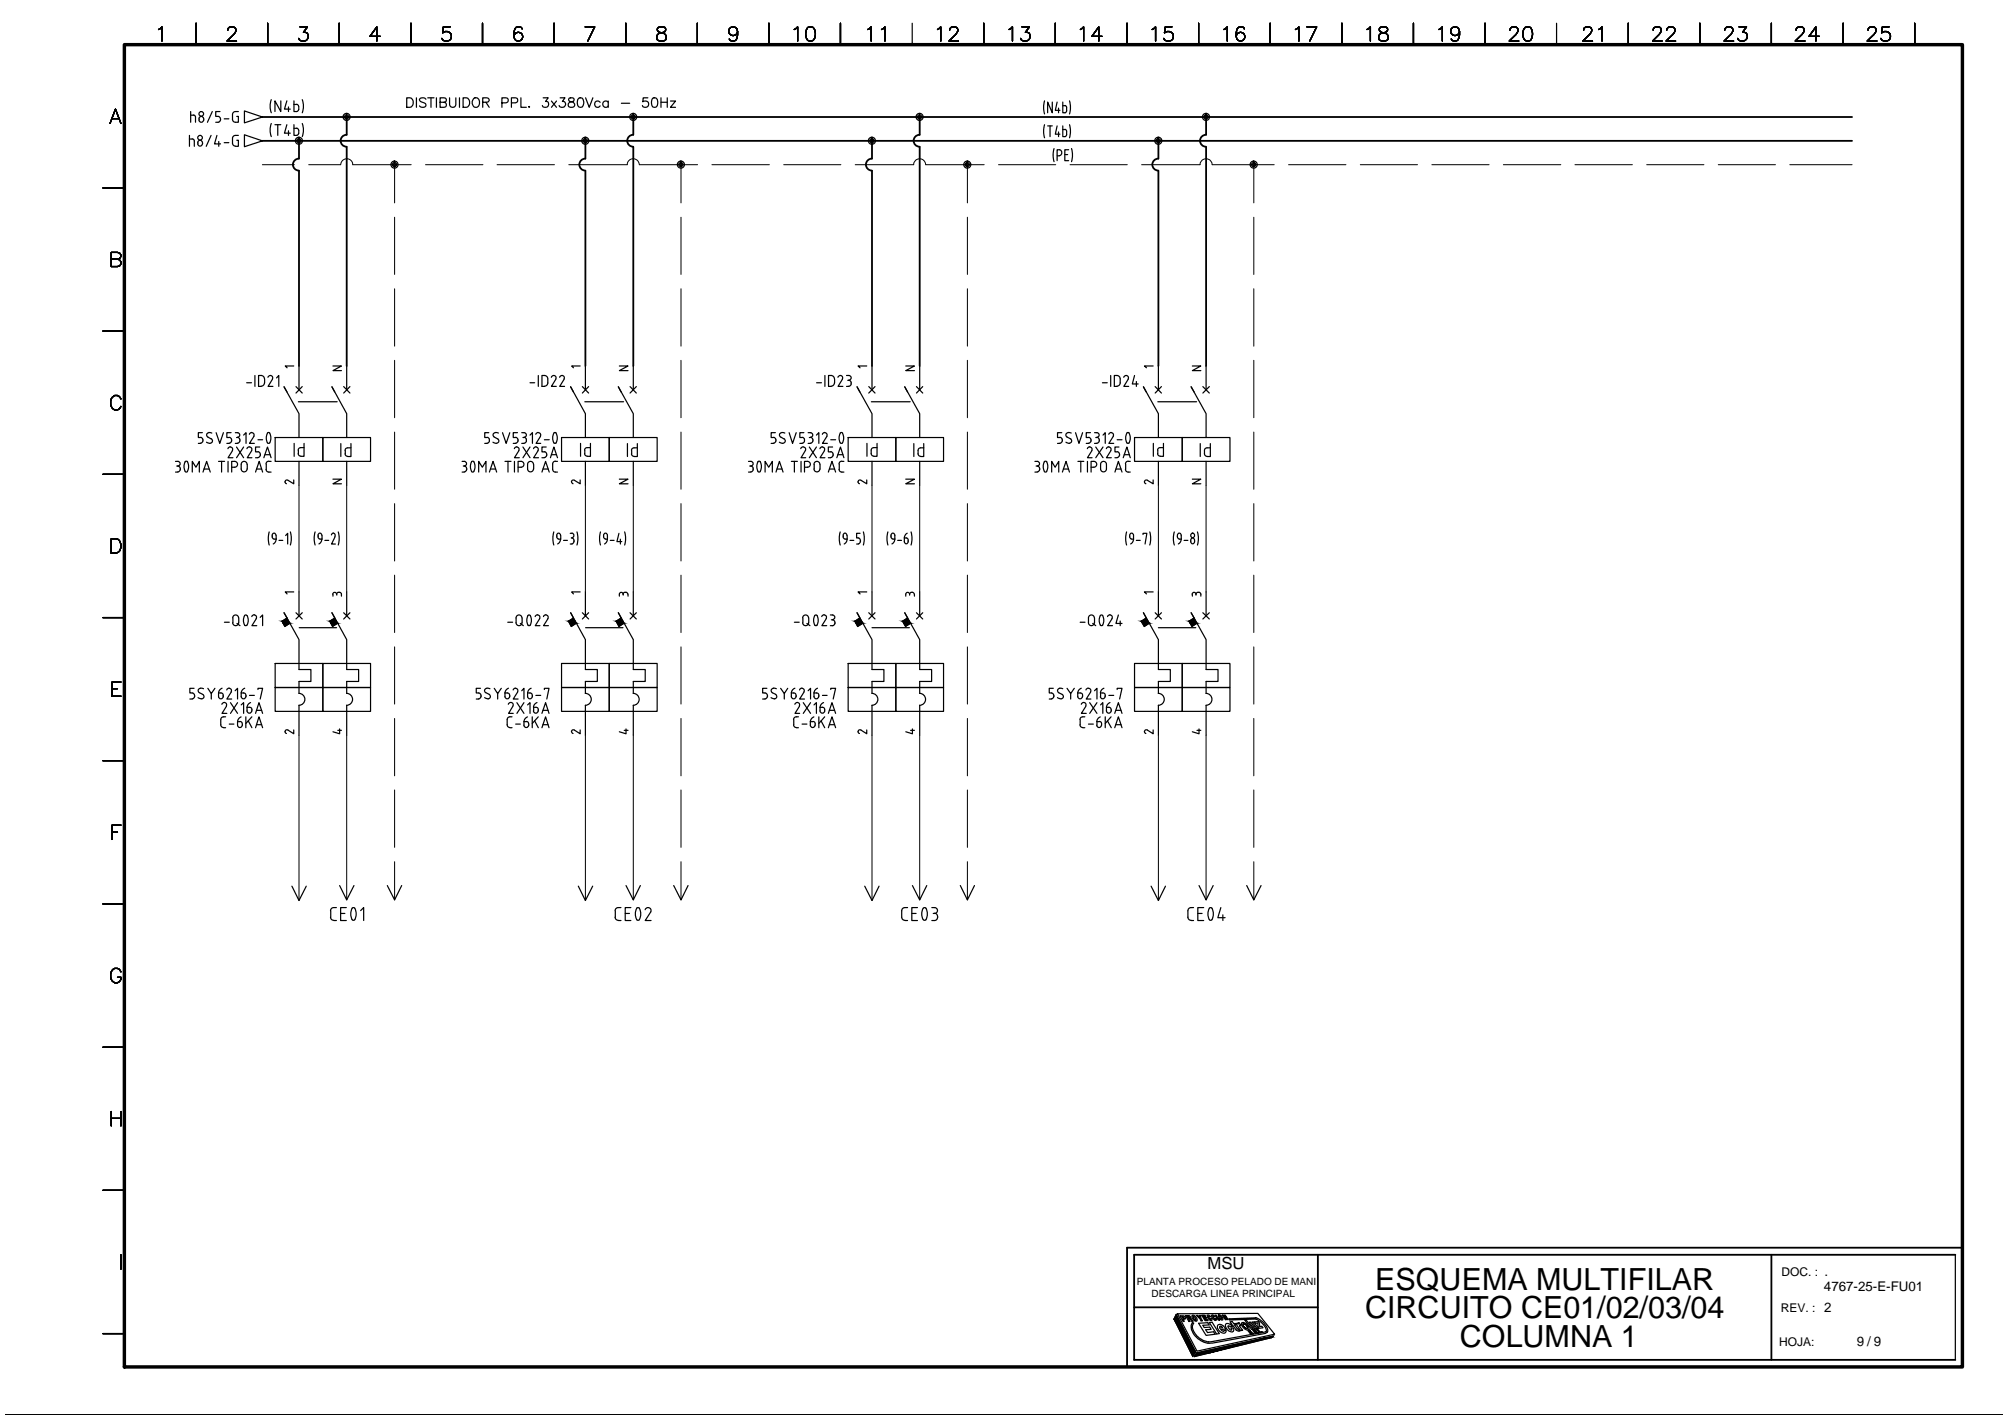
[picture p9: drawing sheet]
<svg xmlns="http://www.w3.org/2000/svg" width="420mm" height="297mm" viewBox="0 0 420 297" stroke-linecap="round" stroke-linejoin="round" font-family="sans-serif">
<defs><g id="words">
<g font-size="6.4">
<text x="288.1" y="270.2">ESQUEMA MULTIFILAR</text>
<text x="285.9" y="276.2">CIRCUITO CE01/02/03/04</text>
<text x="305.8" y="282.2">COLUMNA 1</text>
</g>
<text font-size="3.5" x="252.9" y="265.8">MSU</text>
<g font-size="2.8">
<text x="382" y="270.3">4767-25-E-FU01</text>
<text x="388.9" y="282">9 / 9</text>
</g>
<g font-size="2.5">
<text x="373.1" y="267.4">DOC. : .</text>
<text x="373" y="274.9">REV. : 2</text>
<text x="372.7" y="281.9">HOJA:</text>
</g>
<g font-size="2.1">
<text x="238.1" y="269.3">PLANTA PROCESO PELADO DE MANI</text>
<text x="241.2" y="271.8">DESCARGA LINEA PRINCIPAL</text>
</g>
</g></defs>
<g fill="none" stroke="#000" stroke-width=".21">
<path d="M55 34.5h6.7M64.7 34.5h6.6a1.27 1.27 0 0 1 1.3-1.3 1.27 1.27 0 0 1 1.3 1.3h12.2M82.6 34.5v8M89.1 34.5h12M104.1 34.5h12M119.1 34.5h12.3a1.27 1.27 0 0 1 1.2-1.3 1.27 1.27 0 0 1 1.3 1.3h12.2M142.6 34.5v8M149.1 34.5h12M164.1 34.5h12M179.1 34.5h12.3a1.27 1.27 0 0 1 1.2-1.3 1.27 1.27 0 0 1 1.3 1.3h12.2M202.6 34.5v8M209.1 34.5h12"/>
<path d="M224.1 34.5h12M239.1 34.5h12.2a1.27 1.27 0 0 1 1.3-1.3 1.27 1.27 0 0 1 1.3 1.3h13M262.6 34.5v8M269.9 34.5h12M284.9 34.5h12M299.9 34.5h12M314.9 34.5h12M329.9 34.5h12M344.9 34.5h12M359.9 34.5h12M374.9 34.5h13M82.6 45.5v12"/>
<path d="M142.6 45.5v12M202.6 45.5v12M262.6 45.5v12M82.6 60.5v12M82.6 75.5v12M142.6 60.5v12M142.6 75.5v12M202.6 60.5v12M202.6 75.5v12M262.6 60.5v12M262.6 75.5v12M82.6 90.5v12"/>
<path d="M142.6 90.5v12M202.6 90.5v12M262.6 90.5v12M62.6 101.6v22.4M72.6 101.6v22.4M82.6 105.5v12M122.6 101.6v22.4M132.6 101.6v22.4M142.6 105.5v12M182.6 101.6v22.4M192.6 101.6v22.4M202.6 105.5v12"/>
<path d="M242.6 101.6v22.4M252.6 101.6v22.4M262.6 105.5v12M82.6 120.5v12M82.6 135.5v12M142.6 120.5v12M142.6 135.5v12M202.6 120.5v12M202.6 135.5v12M262.6 120.5v12M262.6 135.5v12M62.6 154v34.6"/>
<path d="M72.6 154v34.5M82.6 150.5v12M122.6 154v34.6M132.6 154v34.5M142.6 150.5v12M182.6 154v34.6M192.6 154v34.5M202.6 150.5v12M242.6 154v34.6M252.6 154v34.5M262.6 150.5v12M82.6 165.5v12"/>
<path d="M142.6 165.5v12M202.6 165.5v12M262.6 165.5v12M82.6 180.5v8M142.6 180.5v8M202.6 180.5v8M262.6 180.5v8M1.1 296.3h418.4"/>
</g>
<g fill="none" stroke="#000" stroke-width=".38">
<path d="M55 29.5h332.9M55 24.5h332.9M62.6 29.5v3.7a1.25 1.25 0 0 0-1.2 1.3 1.25 1.25 0 0 0 1.2 1.2M62.6 35.8v40.9M72.6 28.2a1.25 1.25 0 0 0-1.3 1.3 1.25 1.25 0 0 0 1.3 1.2M72.6 24.5v3.7M72.6 30.8v45.9M122.6 33.2a1.25 1.25 0 0 0-1.3 1.3 1.25 1.25 0 0 0 1.3 1.2M122.6 29.5v3.7M122.6 35.8v40.9M132.6 24.5v3.7a1.25 1.25 0 0 0-1.2 1.3 1.25 1.25 0 0 0 1.2 1.2M132.6 30.8v45.9"/>
<path d="M182.6 29.5v3.7a1.25 1.25 0 0 0-1.2 1.3 1.25 1.25 0 0 0 1.2 1.2M182.6 35.8v40.9M192.6 28.2a1.25 1.25 0 0 0-1.2 1.3 1.25 1.25 0 0 0 1.2 1.2M192.6 24.5v3.7M192.6 30.8v45.9M242.6 33.2a1.25 1.25 0 0 0-1.2 1.3 1.25 1.25 0 0 0 1.2 1.2M242.6 29.5v3.7M242.6 35.8v40.9M252.6 24.5v3.7a1.25 1.25 0 0 0-1.3 1.3 1.25 1.25 0 0 0 1.3 1.2M252.6 30.8v45.9M237.5 273.9h38.5M276 262.8v22.1"/>
<path d="M371 262.8v22.1M409.5 262.8h-172v22.1h172M411 261.4h-174.9v24.9"/>
</g>
<g fill="none" stroke="#000" stroke-width=".25">
<path d="M33.2 6.2l.7-.6v3M41.1 4.9v4.5M47.7 6.3a.65 .65 0 0 1 .6-.7h.6a.71 .71 0 0 1 .4 1.2l-1.7 1.8h1.9M56.1 4.9v4.5M62.8 5.6h1.6l-.8 1.2a.96 .96 0 0 1 1 1.1 .96 .96 0 0 1-1.3 .7l-.5-.1-.2-.5M71 4.9v4.5M79.6 7.6h-2.1l1.4-2v3M86.1 4.9v4.5M94.3 5.6h-1.4l-.2 1.3a1.05 1.05 0 0 1 1.6 0 1.05 1.05 0 0 1-.2 1.6 1.05 1.05 0 0 1-1.5-.5M101.1 4.9v4.5M109.4 6.1a.87 .87 0 0 0-.9-.5 .87 .87 0 0 0-.7 .6 2.1 2.1 0 0 0 .2 2.3 .93 .93 0 0 0 1.4-.4 .93 .93 0 0 0-.6-1.3 .93 .93 0 0 0-1.2 .8M116 4.9v4.5"/>
<path d="M122.6 5.6h2l-1.5 3M131.1 4.9v4.5M137.9 5.8a.6 .6 0 0 0 .2 1 1.19 1.19 0 0 1 1.4 1.2l-.1 .3a1.23 1.23 0 0 1-1.8-.3 .93 .93 0 0 1 .8-1.1l.6-.1a.64 .64 0 0 0 .3-1l-.5-.2zM146.1 4.9v4.5M154.5 6.6a.93 .93 0 0 1-1.3 .8 .93 .93 0 0 1-.3-1.5 .93 .93 0 0 1 1.5 .2 2.77 2.77 0 0 1-.3 2.4 .94 .94 0 0 1-1.3-.3M161.1 4.9v4.5M166.3 6.2l.8-.6v3M169.2 5.8a1.02 1.02 0 0 1 1.4 .4 2.26 2.26 0 0 1-.3 2.3 .98 .98 0 0 1-1.4-.5 2.39 2.39 0 0 1 .3-2.2zM176 4.9v4.5M181.8 6.2l.7-.6v3M184.6 6.2l.7-.6v3M191.1 4.9v4.5"/>
<path d="M196.4 6.2l.6-.6v3M198.9 6.3l.2-.4a.95 .95 0 0 1 1.5 .3v.3l-.4 .7-1.4 1.4h2M206.1 4.9v4.5M211.3 6.2l.8-.6v3M214.1 5.6h1.5l-.8 1.2a.95 .95 0 0 1 1 1.1 .95 .95 0 0 1-1.3 .7l-.4-.1-.3-.5M221 4.9v4.5M226.3 6.2l.7-.6v3M230.8 7.6h-2.1l1.4-2v3M236.1 4.9v4.5M241.3 6.2l.7-.6v3M245.5 5.6h-1.4l-.2 1.3a1.06 1.06 0 0 1 1.6 0 1.06 1.06 0 0 1-.2 1.5 1.06 1.06 0 0 1-1.5-.4M251.1 4.9v4.5"/>
<path d="M256.3 6.2l.8-.6v3M260.6 6.1a.88 .88 0 0 0-1.3-.3 2.77 2.77 0 0 0-.2 2.4 .91 .91 0 0 0 1.4 .1 .91 .91 0 0 0-.3-1.4 .91 .91 0 0 0-1.3 .7M266 4.9v4.5M271.3 6.2l.7-.6v3M273.7 5.6h2.1l-1.5 3M281.1 4.9v4.5M286.3 6.2l.7-.6v3M289.1 5.8a.61 .61 0 0 0 .2 1 1.2 1.2 0 0 1 1.5 1.2l-.2 .3a1.23 1.23 0 0 1-1.8-.3 .93 .93 0 0 1 .8-1.1l.6-.1a.61 .61 0 0 0 .3-1l-.5-.2zM296.1 4.9v4.5M301.4 6.2l.7-.6v3M305.7 6.6a.93 .93 0 0 1-1.2 .9 .93 .93 0 0 1-.5-1.5 .93 .93 0 0 1 1.5 .1 2.59 2.59 0 0 1-.2 2.4 .94 .94 0 0 1-1.3-.3M311 4.9v4.5"/>
<path d="M316.2 6.3l.2-.4a.95 .95 0 0 1 1.6 .3v.3l-.4 .7-1.5 1.4h2M319.4 5.8a.98 .98 0 0 1 1.4 .4 2.39 2.39 0 0 1-.2 2.3 1.02 1.02 0 0 1-1.5-.5 2.26 2.26 0 0 1 .3-2.2zM326 4.9v4.5M331.7 6.3a.65 .65 0 0 1 .5-.7h.6a.71 .71 0 0 1 .5 1.2l-1.8 1.8h2.1M334.8 6.2l.7-.6v3M341.1 4.9v4.5M346.3 6.3a.65 .65 0 0 1 .5-.7h.6a.71 .71 0 0 1 .4 1.2l-1.7 1.8h2M349.1 6.3l.2-.4a.95 .95 0 0 1 1.5 .3v.3l-.4 .7-1.4 1.4h2M356 4.9v4.5M361.2 6.3l.2-.4a.95 .95 0 0 1 1.6 .3v.3l-.4 .7-1.5 1.4h2M364.3 5.6h1.5l-.8 1.2a.96 .96 0 0 1 1 1.1 .96 .96 0 0 1-1.3 .7l-.4-.1-.3-.5M371 4.9v4.5"/>
<path d="M376.2 6.3a.65 .65 0 0 1 .5-.7h.6a.71 .71 0 0 1 .5 1.2l-1.8 1.8h2.1M381.1 7.6h-2.2l1.4-2v3M386.1 4.9v4.5M391.3 6.3a.65 .65 0 0 1 .5-.7h.6a.71 .71 0 0 1 .4 1.2l-1.7 1.8h2M395.7 5.6h-1.4l-.2 1.3a1.06 1.06 0 0 1 1.6 0 1.06 1.06 0 0 1-.2 1.5 1.06 1.06 0 0 1-1.5-.4M401 4.9v4.5M21.6 39.4h4.4M23 25.9l1.2-3 1.1 3M23.5 24.8h1.4M39.7 28.4v2.2M39.7 29.1h.6M39.9 23.4v2.2"/>
<path d="M39.9 24.1h.6M40.3 29.1l.3 .2 .1 1.3M40.5 24.1l.4 .2 .1 1.3M41.4 30.1a.49 .49 0 0 0 .5 .5 .49 .49 0 0 0 .5-.5M41.5 29.9v.2M41.7 25.1a.49 .49 0 0 0 .5 .5 .49 .49 0 0 0 .4-.5M41.7 24.9v.2M42.4 29.9a.49 .49 0 0 0-.5-.5 .49 .49 0 0 0-.5 .5M42.4 29.9v.2M42.6 24.9a.49 .49 0 0 0-.4-.5 .49 .49 0 0 0-.5 .5M42.7 24.9v.2M44.2 28.4l-1 2.2"/>
<path d="M44.5 23.4l-1.1 2.2M45.2 25.6h.5M45.4 28.4l-.5 1.7h1.3M45.7 24.4l.4 .2 .1 .3M45.8 29.6v1M46.1 23.4h-.9v1h.5M46.2 25.1l-.3 .4-.2 .1M46.2 24.9v.2M47 24.9h.9M47 29.9h.9M48.7 29v1a.69 .69 0 0 0 .6 .6h.6v-1.2h-.3M49.6 24.4h.3v1.2h-.6a.61 .61 0 0 1-.6-.6"/>
<path d="M49.9 23.4h-.6a.61 .61 0 0 0-.6 .6v1M49.9 28.4h-.6a.61 .61 0 0 0-.6 .6M51.2 23.2l3.8 1.3-3.8 1.2zM51.2 28.2l3.8 1.3-3.8 1.2zM56.8 20.9l-.2 1.3 .2 1.4M56.8 25.9l-.2 1.3 .2 1.4M57.6 26.1h1.2M58.2 26.1v2.3M58.8 21.1v2.3l-1.2-2.3v2.3M60.1 21.1l-.5 1.8h1.2M60.1 26.1l-.5 1.8h1.2M60.4 22.4v1"/>
<path d="M60.4 27.4v1M61.6 21.1v2.3l.7-.1 .2-.4M61.6 26.1v2.3l.7-.1 .2-.4M61.6 26.9h.7l.2 .4M61.6 21.9h.5M62.1 21.8l.2 .1 .2 .4M62.6 22.3v.6M62.6 27.3v.6M63.3 20.9l.3 1.3-.3 1.4M63.3 25.9l.3 1.3-.3 1.4M85.2 20.5h.7a1.06 1.06 0 0 1 .7 1 1.06 1.06 0 0 1-.7 1h-.7zM87.2 20.5v2"/>
<path d="M89.2 20.8a.77 .77 0 0 0-1.3 .2l.2 .3 .7 .2a.48 .48 0 0 1 .4 .7 .87 .87 0 0 1-1.3 0M89.6 20.5h1.3M90.3 20.5v2M91.4 20.5v2M92.2 21.4l1.1-.1 .2-.3-.1-.3-.4-.2h-.8v2h.8l.4-.2 .1-.5-.5-.4M94.2 20.5v1.4a.66 .66 0 0 0 .6 .6 .66 .66 0 0 0 .7-.6v-1.4M96.2 20.5v2M97 20.5h.7a1.06 1.06 0 0 1 .7 1 1.06 1.06 0 0 1-.7 1h-.7zM99.3 20.6a.96 .96 0 0 1 1.1 .4 .96 .96 0 0 1-.1 1.2 .75 .75 0 0 1-.9 .3 .75 .75 0 0 1-.5-.8v-.4zM101.1 21.4l1.1-.1 .3-.4-.3-.3-.2-.1h-.9v2M101.8 21.4l.7 1.1M105.1 21.5l1.2-.1 .1-.2v-.5l-.4-.2h-.9v2"/>
<path d="M107.1 21.5l1.2-.1 .1-.2-.1-.5-.3-.2h-.9v2M109.1 20.5v2h1.2M110.7 22.4h.2zM113.8 20.5h1l-.5 .8a.67 .67 0 0 1 .5 .9 .67 .67 0 0 1-1 .2l-.2-.3M115.5 21.2l1.1 1.3M116.6 21.2l-1.1 1.3M117.3 20.5h1l-.5 .8a.64 .64 0 0 1 .7 .7 .64 .64 0 0 1-.9 .5l-.4-.2-.1-.2M119.2 20.6l-.1 .4 .3 .3a.72 .72 0 0 1 .8 .2 .72 .72 0 0 1 0 .9h-1a.59 .59 0 0 1-.2-.7 .59 .59 0 0 1 .6-.4h.4a.44 .44 0 0 0 .2-.7zM121.2 20.6a.64 .64 0 0 1 .9 .3 1.01 1.01 0 0 1-.6 1.6 1.05 1.05 0 0 1-.5-1.6zM122.7 20.5l.7 2 .8-2M125.7 21.4a.64 .64 0 0 0-.9-.1 .64 .64 0 0 0 0 1 .64 .64 0 0 0 .9-.1M127.4 21.4a.64 .64 0 0 0-.9-.1 .64 .64 0 0 0 0 1 .64 .64 0 0 0 .9-.1"/>
<path d="M127.4 21.2v1.3M130.1 21.6h1.8M135.7 20.5h-1l-.1 .8a.7 .7 0 0 1 1.1 0 .7 .7 0 0 1-.1 1.1 .7 .7 0 0 1-1.1-.3M136.7 20.6a.68 .68 0 0 1 1 .3 1.32 1.32 0 0 1-.5 1.6h-.2a1.08 1.08 0 0 1-.5-1.6zM138.4 20.5v2M138.4 21.4h1.4M139.8 20.5v2M140.4 21.2h1.1l-1.1 1.3h1.1M218.8 21.1l-.2 1.4 .2 1.4M218.8 26.1l-.2 1.4 .2 1.4M219.4 26.4h1M219.9 26.4v2.2"/>
<path d="M220.4 21.4v2.2l-1-2.2v2.2M220.8 31.1l-.2 1.4 .2 1.4M221.4 21.4l-.4 1.7h1M221.4 26.4l-.4 1.7h1M221.4 32.6h.5a.63 .63 0 0 0 .5-.6 .63 .63 0 0 0-.5-.6h-.5v2.3M221.7 22.6v1M221.7 27.6v1M222.6 21.4v2.2h.5l.3-.2v-1.1l-.4-.2M222.6 26.4v2.2h.5l.3-.2v-1.1l-.4-.2M222.6 22.1h.5M222.6 27.1h.5M223 32.4h.6"/>
<path d="M223.8 31.4h-.8v2.3h.8M224 21.1l.2 1.4-.2 1.4M224 26.1l.2 1.4-.2 1.4M224.4 31.1l.2 1.4-.2 1.4M23.3 54.3l1.7-.2a.68 .68 0 0 0 0-1.1l-1.7-.1v2.9h1.3a.78 .78 0 0 0 .8-.7 .78 .78 0 0 0-.8-.8M21.6 69.3h4.4M53.4 78.7v2.2M54.7 78.7a.7 .7 0 0 1 .7 .7M54.7 78.7h-.5v2.2h.5M55.4 79.4v.8M56.1 79a.5 .5 0 0 1 .7-.3 .5 .5 0 0 1 .2 .7M57.1 79.4l-1 1.5h1.1"/>
<path d="M57.9 79.2l.5-.5v2.2M61.5 76.7h-1.8l.4 .3M62.6 76.7v5M69.7 76.7h1.8l-1.8 .9h1.8M72.6 76.7v5M112.7 78.7v2.2M114.7 79.4v.8a.7 .7 0 0 1-.7 .7M114.7 79.4a.7 .7 0 0 0-.7-.7h-.5v2.2h.6M115.5 79a.5 .5 0 0 1 .6-.3 .5 .5 0 0 1 .3 .7M116.4 79.4l-.9 1.5h1M117.2 79a.5 .5 0 0 1 .7-.3 .5 .5 0 0 1 .2 .7M118.2 79.4l-1 1.5h1.1"/>
<path d="M121.5 76.7h-1.8l.4 .3M122.6 76.7v5M129.7 76.7h1.8l-1.8 .9h1.8M132.6 76.7v5M172.8 78.7v2.2M174.1 78.7a.7 .7 0 0 1 .7 .7M174.1 78.7h-.6v2.2h.6M174.8 79.4v.8a.7 .7 0 0 1-.7 .7M176 78.7l.4 .2v.5M176 78.7l-.5 .3M176.5 79.4l-1 1.5h1M177.3 78.7h.5"/>
<path d="M177.6 79.7h.2M177.8 78.7a.49 .49 0 0 1 .5 .4 .49 .49 0 0 1-.5 .5M177.8 79.7a.63 .63 0 0 1 .5 .6 .63 .63 0 0 1-.5 .6M181.5 76.7h-1.8l.4 .3M182.6 76.7v5M189.7 76.7h1.8l-1.8 .9h1.8M192.6 76.7v5M232.6 78.7v2.2M233.9 78.7a.7 .7 0 0 1 .7 .7M233.9 78.7h-.5v2.2h.5M234.6 79.4v.8a.7 .7 0 0 1-.7 .7M235.4 79a.5 .5 0 0 1 .6-.3 .5 .5 0 0 1 .3 .7"/>
<path d="M236.3 79.4l-.9 1.5h1M237.6 78.7l-.4 1.7h1.2M238 79.9v1M241.5 76.7h-1.8l.4 .3M242.6 76.7v5M249.7 76.7h1.8l-1.8 .9h1.8M252.6 76.7v5M21.6 99.4h4.4M25.3 83.6a1.11 1.11 0 0 0-1.2-.8 1.11 1.11 0 0 0-.9 1.2 1.34 1.34 0 0 0 .3 1.4 1.34 1.34 0 0 0 1.4 .3l.4-.6M36.8 96.6h.5M36.8 98.9h.5M37 97.6h.3"/>
<path d="M37.2 96.6a.49 .49 0 0 1 .5 .5 .49 .49 0 0 1-.5 .5 .62 .62 0 0 1 .6 .8M37.7 98.4l-.2 .4h-.3M38.8 96.7l.4-.1 .2 .5a2.1 2.1 0 0 1-.1 1.6M38.8 98.8l.2 .1 .3-.1M38.8 96.7a2.1 2.1 0 0 0 0 2M40.3 98.9v-2.3l.7 1.3 .8-1.3v2.3M41.5 92.9h.5M42.4 90.6h-.9v1.1h.7l.3 .4M42.5 92.4l-.3 .4h-.2M42.5 98.9l.8-2.3 .7 2.3M42.5 92.1v.3M42.7 98.3h1.1"/>
<path d="M43.3 92.6l.7 .3M43.5 91.6l.8 .3M43.7 90.6l.7 .1M43.8 90.6a.49 .49 0 0 0-.5 .4 .49 .49 0 0 0 .2 .6M44.2 91.9a.49 .49 0 0 1 .3 .6 .49 .49 0 0 1-.5 .3M45.3 90.6l.7 2.3 .8-2.3M45.8 96.6h1.2M46.4 96.6v2.3M47.5 92.9h.5M47.8 96.6v2.3M48.3 93.6l.4 .3v.5M48.3 93.6l-.6 .4"/>
<path d="M48.4 90.6h-.9v1.1h.7l.3 .4M48.5 92.4l-.3 .4h-.2M48.5 92.1v.3M48.5 97.9h.7M48.7 94.4l-.9 1.5h1M49.1 96.6a.61 .61 0 0 1 .7 .7 .61 .61 0 0 1-.7 .6M49.2 96.6h-.7v2.3M49.3 90.6h.4a.49 .49 0 0 1 .5 .5 .49 .49 0 0 1-.5 .5M49.3 92.9h.5M49.5 91.7h.3M49.5 93.6l1.5 2.3M49.7 91.6l.5 .3v.2"/>
<path d="M50.2 92.4l-.2 .4h-.3M50.3 92.1v.3M50.5 97.3v.9a.61 .61 0 0 0 .6 .6 .61 .61 0 0 0 .6-.6M51 91.1l.5-.5v2.3M51 93.6l-1.5 2.3M51.7 80.2h1M51.7 94a.52 .52 0 0 1 .7-.3 .52 .52 0 0 1 .3 .7M51.7 97.3a.61 .61 0 0 0-.6-.7 .61 .61 0 0 0-.6 .7M51.8 97.3v1M52.7 94.4l-.9 1.5h1M52.7 90.6l.5 .3v.5M52.7 90.6l-.5 .4"/>
<path d="M53.2 91.4l-.9 1.5h1M53.5 98.9l.8-2.3 .7 2.3M53.5 95.9h.5M53.7 98.3h1.1M54 94.6l.4 .3 .1 .2M54 92.1h1M54.4 93.6h-.9v1.1h.5M54.5 95.4l-.2 .4h-.3M54.5 95.1v.3M55.3 95.9l.7-2.3 .8 2.3M55.4 80.2a.7 .7 0 0 1-.7 .7M55.5 95.3h1.1"/>
<path d="M55.7 98.3l.3 .5 .3 .1M55.8 97.2v1.1M56 90.7l.4-.1a1.7 1.7 0 0 1-.1 2.3l-.3-.1M56 90.8a2.1 2.1 0 0 0 0 2M56.3 96.6l-.5 .3-.1 .3M56.3 96.6h.5M56.3 98.9h.5M57.6 91.7h10v4.9h-10zM60.1 82.1l-.6-1.1 3.1 5.7v5M61.6 92.9v2.7M62 81l1.3 1.3M62.5 95l.2 .5h.3"/>
<path d="M62.5 94.3v.7M62.5 84.2h8.1M62.6 96.6v5M63.3 81l-1.3 1.3M63.7 92.9v2.7h-.7M63.7 93.8h-1l-.2 .5M67.6 91.7h10v4.9h-10zM70.1 82.1l-.6-1.1 3.1 5.7v5M71.4 92.9v2.7M72 81l1.3 1.3M72.3 95.1v.2l.5 .3M72.3 94.4v.7"/>
<path d="M72.6 96.6v5M72.8 93.8l-.5 .3v.2M72.8 93.8h.7M73.3 81l-1.3 1.3M73.5 92.9v2.7h-.7M96.8 96.6h.4a.49 .49 0 0 1 .5 .5 .49 .49 0 0 1-.5 .5M96.8 98.9h.5M97 97.6h.3M97.2 97.6l.5 .3v.2M97.7 98.4l-.2 .4h-.3M97.8 98.1v.3M98.8 98.8l.2 .1 .3-.1"/>
<path d="M99.2 96.7a2.1 2.1 0 0 1 0 2M99.3 96.7l-.3-.1a1.55 1.55 0 0 0-.2 2.1M100.3 98.9v-2.3l.7 1.3 .8-1.3v2.3M101.5 92.9h.5M102 91.6a.63 .63 0 0 1 .5 .6 .63 .63 0 0 1-.5 .6M102.4 90.6h-.9v1.1h.5M102.5 98.9l.8-2.3 .7 2.3M102.8 98.3h1M103.2 92.6l.8 .3M103.6 91.6l.6 .3M103.7 90.6a.49 .49 0 0 0-.4 .4 .49 .49 0 0 0 .2 .6M103.8 90.6l.6 .1"/>
<path d="M104.2 91.9a.49 .49 0 0 1 .3 .6 .49 .49 0 0 1-.5 .3M105.3 90.6l.7 2.3 .8-2.3M105.8 96.6h1.2M106.4 96.6v2.3M107.5 92.9h.5M107.7 94a.51 .51 0 0 1 .7-.3 .51 .51 0 0 1 .3 .7M107.8 96.6v2.3M108 91.6a.62 .62 0 0 1 .5 .6 .62 .62 0 0 1-.5 .6M108.4 90.6h-.9v1.1h.5M108.5 97.9h.6a.61 .61 0 0 0 .6-.6 .61 .61 0 0 0-.6-.7h-.6v2.3M108.7 94.4l-.9 1.5h1M109.3 92.9h.5"/>
<path d="M109.3 90.6h.5M109.5 91.7h.3M109.5 93.6l1.5 2.3M109.8 90.6a.49 .49 0 0 1 .5 .5 .49 .49 0 0 1-.5 .5 .63 .63 0 0 1 .5 .6 .63 .63 0 0 1-.5 .6M110.5 97.3v.9a.61 .61 0 0 0 .6 .6 .61 .61 0 0 0 .6-.6M111 91.1l.5-.5v2.3M111 80.2h1M111 93.6l-1.5 2.3M111.7 97.3a.61 .61 0 0 0-.6-.7 .61 .61 0 0 0-.6 .7M111.8 94a.51 .51 0 0 1 .6-.3 .51 .51 0 0 1 .3 .7l-.9 1.5h1M111.8 97.3v1M112.7 90.6l-.5 .4"/>
<path d="M112.8 90.6l.4 .3v.5M113.2 91.4l-.9 1.5h1M113.5 98.9l.8-2.3 .7 2.3M113.5 95.9h.5M113.7 98.3h1.1M114 94.6l.4 .3 .1 .2M114 92.1h1M114.4 93.6h-.9v1.1h.5M114.5 95.4l-.3 .4h-.2M114.5 95.1v.3M115.3 95.9l.7-2.3 .8 2.3M115.5 95.3h1.1"/>
<path d="M116.3 96.6l-.5 .3v1.4l.2 .5 .8 .1M116.3 96.6h.5M116.5 90.8a2.1 2.1 0 0 1 0 2M116.5 90.7l-.3-.1a1.58 1.58 0 0 0 0 2.3l.3-.1M117.6 91.7h10v4.9h-10zM120.1 82.1l-.6-1.1 3.1 5.7v5M121.6 92.9v2.7M122 81l1.3 1.3M122.4 95l.3 .5h.3M122.5 84.2h8.1M122.5 94.3v.7M122.6 96.6v5"/>
<path d="M123 93.8l-.5 .2-.1 .3M123 93.8h.7M123.3 81l-1.3 1.3M123.7 92.9v2.7h-.7M127.6 91.7h10v4.9h-10zM130.1 82.1l-.6-1.1 3.1 5.7v5M131.4 92.9v2.7M132 81l1.3 1.3M132.3 94.4v.7M132.6 96.6v5M133.3 81l-1.3 1.3M133.5 92.9v2.7l-1-.1-.2-.4"/>
<path d="M133.5 93.8l-1 .1-.2 .4M156.8 96.6h.5M156.8 98.9h.5M157 97.6h.3M157.3 96.6a.49 .49 0 0 1 .4 .5 .49 .49 0 0 1-.4 .5 .57 .57 0 0 1 .4 .8M157.7 98.4l-.2 .4h-.2M158.7 98.8l.3 .1 .3-.1M158.8 98.7a1.7 1.7 0 0 1 .2-2.1l.3 .1 .1 .4a2.1 2.1 0 0 1-.2 1.6M160.2 98.9v-2.3l.8 1.3 .8-1.3v2.3M161.5 92.9h.5M162.4 90.6h-.9v1.1h.7l.3 .4M162.5 92.4l-.3 .4h-.2"/>
<path d="M162.5 98.9l.8-2.3 .7 2.3M162.5 92.1v.3M162.7 98.3h1.1M163.2 92.6l.8 .3M163.7 90.6a.49 .49 0 0 0-.4 .4 .49 .49 0 0 0 .2 .6l.7 .3M163.8 90.6l.6 .1M164.2 91.9a.49 .49 0 0 1 .3 .6 .49 .49 0 0 1-.5 .3M165.3 90.6l.7 2.3 .8-2.3M165.7 96.6h1.3M166.4 96.6v2.3M167.5 92.9h.5M167.7 94a.52 .52 0 0 1 .7-.3 .52 .52 0 0 1 .3 .7l-.9 1.5h1"/>
<path d="M167.8 96.6v2.3M168.4 90.6h-.9v1.1l.5-.1a.63 .63 0 0 1 .5 .6 .63 .63 0 0 1-.5 .6M168.5 97.9h.6a.61 .61 0 0 0 .6-.6 .61 .61 0 0 0-.6-.7h-.6v2.3M169.3 90.6h.4a.49 .49 0 0 1 .5 .5 .49 .49 0 0 1-.5 .5M169.3 92.9h.5M169.5 91.7h.3M169.5 93.6l1.5 2.3M169.7 91.6l.5 .3v.2M170.2 92.4l-.2 .4h-.3M170.3 92.1v.3M170.5 98.2a.61 .61 0 0 0 .6 .6 .61 .61 0 0 0 .6-.6M170.5 97.3v1"/>
<path d="M171 91.1l.5-.5v2.3M171 93.6l-1.5 2.3M171 80.2h1.1M171.7 97.3a.61 .61 0 0 0-.6-.7 .61 .61 0 0 0-.6 .7M171.8 97.3v1M172.2 93.6l.5 .3v.5M172.3 93.6l-.6 .4M172.7 94.4l-.9 1.5h1M172.8 90.6l.4 .3v.5M172.8 90.6l-.6 .4M173.2 91.4l-.9 1.5h1M173.5 98.9l.8-2.3 .7 2.3"/>
<path d="M173.5 95.9h.5M173.8 98.3h1M174 94.6l.4 .3 .1 .2M174 92.1h1M174.4 93.6h-.9v1.1h.5M174.5 95.4l-.3 .4h-.2M174.5 95.1v.3M175.3 95.9l.7-2.3 .8 2.3M175.5 95.3h1M175.7 98.3l.3 .5 .3 .1M175.8 97.2v1.1M176.1 90.6h.1a1.72 1.72 0 0 1 .2 2.2l-.2 .1a1.7 1.7 0 0 1-.1-2.3z"/>
<path d="M176.3 96.6l-.5 .3-.1 .3M176.3 96.6h.5M176.3 98.9h.5M177.3 80.9h.5M177.6 91.7h10v4.9h-10zM180.1 82.1l-.6-1.1 3.1 5.7v5M181.6 92.9v2.7M182 81l1.3 1.3M182.5 84.2h8.1M182.6 96.6v5M183.3 81l-1.3 1.3M183.7 92.9v2.7h-.7"/>
<path d="M183.7 93.8h-1a1.23 1.23 0 0 0 0 1.7h.3M187.6 91.7h10v4.9h-10zM190.1 82.1l-.6-1.1 3.1 5.7v5M191.4 92.9v2.7M192 81l1.3 1.3M192.3 95.1l.1 .2 .4 .3M192.6 96.6v5M192.8 93.8l-.4 .3-.1 1M192.8 93.8h.7M193.3 81l-1.3 1.3M193.5 92.9v2.7h-.7M216.8 96.6h.4a.49 .49 0 0 1 .5 .5 .49 .49 0 0 1-.5 .5"/>
<path d="M216.8 98.9h.5M217 97.6h.3M217.2 97.6l.5 .3v.2M217.7 98.4l-.2 .4h-.3M217.8 98.1v.3M218.7 96.7l.4-.1 .3 .5a2.1 2.1 0 0 1-.2 1.6M218.7 98.8l.3 .1 .2-.1M218.7 96.7a2.1 2.1 0 0 0 0 2M220.3 98.9v-2.3l.7 1.3 .8-1.3v2.3M221.5 92.9h.5M222 91.6l.4 .3 .1 .2M222.4 90.6h-.9v1.1h.5"/>
<path d="M222.5 92.4l-.3 .4h-.2M222.5 98.9l.8-2.3 .7 2.3M222.5 92.1v.3M222.7 98.3h1.1M223.3 92.6l.7 .3M223.5 91.6l.8 .3M223.7 90.6a.49 .49 0 0 0-.4 .4 .49 .49 0 0 0 .2 .6M223.7 90.6l.7 .1M224.2 91.9a.49 .49 0 0 1 .3 .6 .49 .49 0 0 1-.5 .3M225.3 90.6l.7 2.3 .8-2.3M225.8 96.6h1.2M226.4 96.6v2.3"/>
<path d="M227.5 92.9h.5M227.7 94a.51 .51 0 0 1 .7-.3 .51 .51 0 0 1 .3 .7M227.8 96.6v2.3M228 91.6a.62 .62 0 0 1 .5 .6 .62 .62 0 0 1-.5 .6M228.4 90.6h-.9v1.1h.5M228.5 97.9h.6M228.7 94.4l-.9 1.5h.9M229.1 96.6a.61 .61 0 0 1 .6 .7 .61 .61 0 0 1-.6 .6M229.1 96.6h-.6v2.3M229.2 92.9h.6M229.2 90.6h.6M229.5 91.7h.3"/>
<path d="M229.5 93.6l1.5 2.3M229.7 90.6a.49 .49 0 0 1 .5 .5 .49 .49 0 0 1-.5 .5l.5 .3v.2M230.2 92.4l-.2 .4h-.3M230.3 92.1v.3M230.5 97.3v.9a.61 .61 0 0 0 .6 .6 .61 .61 0 0 0 .6-.6v-.9M230.9 80.2h1M231 91.1l.5-.5v2.3M231 93.6l-1.5 2.3M231.7 94a.51 .51 0 0 1 .7-.3 .51 .51 0 0 1 .2 .7M231.7 97.3a.61 .61 0 0 0-.6-.7 .61 .61 0 0 0-.6 .7M232.7 94.4l-1 1.5h1.1M232.7 90.6l.4 .2 .1 .4-.9 1.7h1"/>
<path d="M232.7 90.6l-.5 .4M233.5 98.9l.7-2.3 .8 2.3M233.5 95.9h.5M233.7 98.3h1.1M234 94.6l.4 .3 .1 .2M234 92.1h1M234.4 93.6h-.9v1.1h.5M234.5 95.1a.61 .61 0 0 1-.5 .7M235.3 95.9l.7-2.3 .7 2.3M235.5 95.3h1M235.7 98.3l.3 .5 .7 .1M235.8 97.2v1.1"/>
<path d="M236.3 96.6l-.5 .3-.1 .3M236.3 96.6h.4M236.5 90.8a2.1 2.1 0 0 1 0 2M236.5 90.7l-.2-.1a1.58 1.58 0 0 0 0 2.3l.2-.1M237.6 91.7h10v4.9h-10zM240.1 82.1l-.6-1.1 3.1 5.7v5M241.6 92.9v2.7M241.9 81l1.4 1.3M242.5 95l.2 .5h.3M242.5 84.2h8.1M242.5 94.3v.7M242.6 96.6v5"/>
<path d="M243 93.8l-.5 .2v.3M243 93.8h.7M243.3 81l-1.4 1.3M243.7 92.9v2.7h-.7M247.6 91.7h10v4.9h-10zM250.1 82.1l-.6-1.1 3.1 5.7v5M251.4 92.9v2.7M251.9 81l1.4 1.3M252.6 96.6v5M253.3 81l-1.4 1.3M253.5 92.9v2.7l-1-.1-.2-.4M253.5 93.8h-.7l-.4 .3-.1 1"/>
<path d="M23.3 112.9h1a1.6 1.6 0 0 1 1.1 1.5 1.6 1.6 0 0 1-1.1 1.5h-1zM56.4 111.4l-.2 1.4 .2 1.4M57 112.4l.2 .4 .2 .1M57 112.2v.2M57.4 112.9h.4M57.8 112.2l-.2-.5h-.2h-.2l-.2 .5M57.8 112.2a1.58 1.58 0 0 1-.6 1.7M58.4 113.2h.8M59.8 112.2l.5-.5v2.3M60.3 100.6a.4 .4 0 0 0-.6 .2 .4 .4 0 0 0 .3 .5M60.8 111.4l.2 1.4-.2 1.4M61.5 100.5v.8l-1.2-.7"/>
<path d="M66 111.4l-.2 1.4 .2 1.4M66.6 112.4l.2 .4 .2 .1M66.6 112.2v.2M67 112.9h.5M67.4 112.9a1.13 1.13 0 0 1-.6 1M67.4 112.2l-.2-.5h-.2h-.2l-.2 .5M67.5 112.2v.7M68 113.2h.8M69.4 112.1a.43 .43 0 0 1 .6-.4 .43 .43 0 0 1 .1 .7M69.7 100.4h1.8l-1.8 .9h1.8M70.2 112.5l-.8 1.5h.8M70.8 111.4l.2 1.4-.2 1.4"/>
<path d="M116 111.4l-.2 1.4 .2 1.4M116.6 112.4l.2 .4 .2 .1M116.6 112.2v.2M117 112.9h.4M117.4 112.9a1.13 1.13 0 0 1-.6 1M117.4 112.2l-.2-.5h-.2l-.3 .2-.1 .3M117.4 112.2v.7M118 113.2h.8M119.4 111.7h.4M119.6 112.7a.45 .45 0 0 1 .6 .5M119.7 100.9l.3 .4M119.8 111.7a.5 .5 0 0 1 .4 .5 .5 .5 0 0 1-.4 .4"/>
<path d="M120.2 113.4l-.2 .5-.6 .1M120.2 113.2v.3M120.3 100.6h-.4l-.2 .3M120.8 111.4l.2 1.4-.2 1.4M121.5 100.5v.8l-1.2-.7M125.8 111.4l-.2 1.4 .2 1.4M126.8 112.9a.59 .59 0 0 1-.4-.7 .59 .59 0 0 1 .6-.5 1.74 1.74 0 0 1-.4 2.2M126.8 112.9h.4M127.8 113.2h.8M129.6 111.7l-.4 1.8h1M129.7 100.4h1.8l-1.8 .9h1.8M129.9 112.9v1.1"/>
<path d="M130.8 111.4l.2 1.4-.2 1.4M176 111.4l-.2 1.4 .2 1.4M176.6 112.4l.2 .4 .2 .1M176.6 112.2v.2M177 112.9h.4M177.4 112.2l-.2-.5h-.2l-.4 .2v.3M177.4 112.2a1.58 1.58 0 0 1-.6 1.7M178 113.2h.8M179.4 114h.4M179.8 112.7l.2 .1 .2 .4M180.1 111.7h-.7v1h.4M180.2 113.4l-.2 .5h-.2"/>
<path d="M180.2 113.2v.3M180.3 100.6a.4 .4 0 0 0-.5 .2 .4 .4 0 0 0 .2 .5M180.8 111.4l.2 1.4-.2 1.4M181.5 100.5v.8l-1.1-.7M186 111.4l-.2 1.4 .2 1.4M187 112.9a.59 .59 0 0 1-.4-.7 .59 .59 0 0 1 .6-.5 1.74 1.74 0 0 1-.4 2.2M187 112.9h.4M188 113.2h.8M189.4 113.4l.2 .5h.2h.2l.2-.5M189.4 112.7h.4a.51 .51 0 0 1 .4 .8M189.4 112.7v.8M189.7 100.4h1.8l-1.8 .9h1.8"/>
<path d="M190 111.7a1.12 1.12 0 0 0-.6 1M190.8 111.4l.2 1.4-.2 1.4M236 111.4l-.2 1.4 .2 1.4M237 112.9a.59 .59 0 0 1-.4-.7 .59 .59 0 0 1 .6-.5 1.74 1.74 0 0 1-.4 2.2M237 112.9h.4M238 113.2h.8M239.4 112v-.3h.8l-.4 2.3M240.3 100.6a.4 .4 0 0 0-.6 .2 .4 .4 0 0 0 .3 .5M240.8 111.4l.2 1.4-.2 1.4M241.5 100.5v.8l-1.2-.7M246 111.4l-.2 1.4 .2 1.4M247 112.9a.59 .59 0 0 1-.4-.7 .59 .59 0 0 1 .6-.5 1.74 1.74 0 0 1-.4 2.2"/>
<path d="M247 112.9h.4M248 113.2h.8M249.4 113.4l.2 .5h.2h.2l.2-.5M249.4 113.2v.3M249.7 100.4h1.8l-1.8 .9h1.8M250.2 113.2l-.2-.4-.2-.1-.3 .2-.1 .3M250.2 113.2v.3M250.8 111.4l.2 1.4-.2 1.4M21.6 129.4h4.4M47 130.3h1M48.7 130.5a.61 .61 0 0 0 .7 .6 .61 .61 0 0 0 .6-.6M48.8 129.5v1"/>
<path d="M49.6 130.6l.7 .5M50 129.4a.61 .61 0 0 0-.6-.6 .61 .61 0 0 0-.7 .6M50 129.5v1M51.3 128.9h.3a1.55 1.55 0 0 1-.1 2.2 1.66 1.66 0 0 1-.2-2.2zM53.2 128.8l.5 .3v.5M53.3 128.8l-.6 .4M53.7 129.6l-.9 1.5h1M54.5 129.3l.5-.5v2.3M57.6 139h10v5h-10zM60.7 130.6l-1 .6-.6-1.1 1-.6-.6-1.1 3.1 5.6v6.3h2.5v2.4h-2.5v2.5a1.25 1.25 0 0 1 1.3 1.3 1.25 1.25 0 0 1-1.3 1.2v6.3M61.5 124h-1.8l.4 .4M62 128.4l1.3 1.3"/>
<path d="M62.6 124v5M62.7 131.5h7.8M63.3 128.4l-1.3 1.3M67.6 139h10v5h-10zM69.7 124.5a.4 .4 0 0 1 .4-.4 .4 .4 0 0 1 .4 .4 .52 .52 0 0 1 .5-.4 .52 .52 0 0 1 .5 .4M69.7 124.5v.4M70.5 124.5v.2M70.7 130.6l-1 .6-.6-1.1 1-.6-.6-1.1 3.1 5.6v6.3h2.5v2.4h-2.5v2.5M71.5 124.5v.4M72 128.4l1.3 1.3M72.6 124v5M73.3 128.4l-1.3 1.3"/>
<path d="M106.4 130.3h1M108.1 130.5a.61 .61 0 0 0 .6 .6 .61 .61 0 0 0 .6-.6M109 130.6l.6 .5M109.3 129.4a.61 .61 0 0 0-.6-.6 .61 .61 0 0 0-.6 .6v1.1M109.4 129.5v1M110.7 128.9l.1-.1a1.53 1.53 0 0 1 0 2.3 1.66 1.66 0 0 1-.1-2.2zM112.6 128.8l.4 .3v.5M112.6 128.8l-.5 .4M113 129.6l-.9 1.5h1M114.3 128.8l.5 .3-.1 .5M114.3 128.8l-.5 .4M114.8 129.6l-1 1.5h1.1"/>
<path d="M117.6 139h10v5h-10zM120.7 130.6l-1.1 .6-.5-1.1 1-.6-.6-1.1 3.1 5.6v6.3h2.5v2.4h-2.5v2.5M121.5 124h-1.8l.4 .4M122 128.4l1.3 1.3M122.6 124v5M122.7 131.5h7.8M123.3 128.4l-1.3 1.3M127.6 139h10v5h-10zM129.7 124.5v.4M129.7 124.5a.4 .4 0 0 1 .4-.4 .4 .4 0 0 1 .4 .4M130.5 124.5a.52 .52 0 0 1 .5-.4 .52 .52 0 0 1 .5 .4M130.5 124.5v.2"/>
<path d="M130.7 130.6l-1.1 .6-.6-1.1 1.1-.6-.6-1.1 3.1 5.6v6.3h2.5v2.4h-2.5v2.5a1.25 1.25 0 0 1 1.3 1.3 1.25 1.25 0 0 1-1.3 1.2v6.3M131.5 124.5v.4M132 128.4l1.3 1.3M132.6 124v5M133.3 128.4l-1.3 1.3M166.4 130.3h1M168.1 130.5a.61 .61 0 0 0 .6 .6 .61 .61 0 0 0 .6-.6M169 130.6l.6 .5M169.3 129.4a.61 .61 0 0 0-.6-.6 .61 .61 0 0 0-.6 .6l.1 1.1M169.4 129.5v1M171.1 128.9a2.1 2.1 0 0 1 0 2M171.1 128.9l-.2-.1a1.53 1.53 0 0 0 0 2.3l.2-.2"/>
<path d="M172.6 128.8l.5 .3-.1 .5M172.6 128.8l-.5 .4M173.1 129.6l-1 1.5h1.1M173.9 128.8h.5a.49 .49 0 0 1 .5 .5 .49 .49 0 0 1-.5 .5M174.1 129.8a.55 .55 0 0 1 .8 .5M174.9 130.6l-.3 .4-.7 .1M174.9 130.3v.3M177.6 139h10v5h-10zM180.7 130.6l-1.1 .6-.6-1.1 1.1-.6-.6-1.1 3.1 5.6v6.3h2.5v2.4h-2.5v2.5a1.25 1.25 0 0 1 1.3 1.3 1.25 1.25 0 0 1-1.3 1.2v6.3M181.5 124h-1.8l.4 .4M182 128.4l1.3 1.3M182.6 131.5h7.9"/>
<path d="M182.6 124v5M183.3 128.4l-1.3 1.3M187.6 139h10v5h-10zM189.7 124.5v.4M190.5 124.5v.2M190.7 130.6l-1 .6-.7-1.1 1.1-.6-.6-1.1 3.1 5.6v6.3h2.5v2.4h-2.5v2.5M191.1 124.1l.4 .4M191.1 124.1a.45 .45 0 0 0-.6 .4 .4 .4 0 0 0-.4-.4 .4 .4 0 0 0-.4 .4M191.5 124.5v.4M192 128.4l1.3 1.3M192.6 124v5M193.3 128.4l-1.3 1.3"/>
<path d="M226.2 130.3h1.1M228 130.5a.61 .61 0 0 0 .6 .6 .61 .61 0 0 0 .6-.6M228.9 130.6l.6 .5M229.2 129.4a.61 .61 0 0 0-.6-.6 .61 .61 0 0 0-.6 .6v1.1M229.2 129.5v1M230.6 128.9l.1-.1a1.53 1.53 0 0 1 0 2.3 1.66 1.66 0 0 1-.1-2.2zM232.5 128.8l.4 .3v.5M232.5 128.8l-.5 .4M232.9 129.6l-.9 1.5h1M234.2 128.8l-.5 1.8h1.3M234.6 130.1v1M237.6 139h10v5h-10z"/>
<path d="M240.7 130.6l-1 .6-.7-1.1 1.1-.6-.6-1.1 3.1 5.6v6.3h2.5v2.4h-2.5v2.5M241.5 124h-1.8l.4 .4M241.9 128.4l1.4 1.3M242.6 131.5h7.9M242.6 124v5M243.3 128.4l-1.4 1.3M247.6 139h10v5h-10zM249.7 124.5a.4 .4 0 0 1 .4-.4 .4 .4 0 0 1 .4 .4 .52 .52 0 0 1 .5-.4 .52 .52 0 0 1 .5 .4M249.7 124.5v.4M250.5 124.5v.2M250.7 130.6l-1 .6-.7-1.1 1.1-.6-.6-1.1 3.1 5.6v6.3h2.5v2.4h-2.5v2.5a1.25 1.25 0 0 1 1.2 1.3 1.25 1.25 0 0 1-1.2 1.2v6.3M251.5 124.5v.4"/>
<path d="M251.9 128.4l1.4 1.3M252.6 124v5M253.3 128.4l-1.4 1.3M21.6 159.3h4.4M23.5 144.3h1.1M25.3 142.9h-1.8v2.9h1.8M40.7 144.2h-.9v1h.7l.2 .4M40.7 145.9l-.2 .4-.7 .1M40.8 145.7v.2M41.5 146.1l.7 .3M42 144.2a.49 .49 0 0 0-.5 .4 .49 .49 0 0 0 .3 .5l.7 .4a.5 .5 0 0 1 .2 .5 .5 .5 0 0 1-.5 .4M42 144.1l.6 .2"/>
<path d="M43.5 144.2l.8 1.1 .7-1.1M44.3 145.3v1.1M45.8 145.9a.49 .49 0 0 0 .5 .5 .49 .49 0 0 0 .5-.5M45.8 145.2v.7M45.8 145.2h.5M46.2 145.2a.53 .53 0 0 1 .6 .7M46.5 147.5a.5 .5 0 0 1 .6-.3 .5 .5 0 0 1 .3 .7M46.5 144.2a1.12 1.12 0 0 0-.7 1M46.8 152.4h.5M47.3 150.2h-.8l-.3 .5 .1 1.4 .5 .3M47.4 148l-.9 1.4h1M48 144.2l.3 .1 .2 .5-1 1.6h1"/>
<path d="M48 144.1l-.5 .4M48 151.7h1M48.3 147.2l1.5 2.2M49.2 144.7l.6-.5v2.2M49.8 151.9a.49 .49 0 0 0 .4 .5 .49 .49 0 0 0 .5-.5M49.8 147.2l-1.5 2.2M49.8 151.2v.7M49.8 151.2h.5M50.2 151.1a.44 .44 0 0 1 .5 .5M50.5 150.2a1.12 1.12 0 0 0-.7 1M50.5 145.9a.49 .49 0 0 0 .5 .5 .49 .49 0 0 0 .5-.5M50.5 145.2h.5a.44 .44 0 0 1 .5 .5"/>
<path d="M50.5 147.7l.5-.5v2.2M50.5 145.2v.7M50.8 151.7v.2M51.3 144.2a1.12 1.12 0 0 0-.8 1M51.5 150.2v2.2M51.5 145.7v.2M51.7 148.2v.7a.49 .49 0 0 0 .5 .5 .49 .49 0 0 0 .5-.5M51.7 148.2h.6a.53 .53 0 0 1 .5 .7M52 151l.8 1.4M52.3 145.7h1M52.5 147.2a1.12 1.12 0 0 0-.8 1M52.8 150.2l-1.3 1.4"/>
<path d="M53.5 149.4l.7-2.2 .8 2.2M53.5 152.4l.7-2.2 .8 2.2M53.7 148.8h1.1M53.7 151.8h1.1M54 144.4v-.2h1l-.5 2.2M57.6 144h10v5h-10zM61.5 152.9v.8l-1.2-.8a.4 .4 0 0 0-.6 .2 .4 .4 0 0 0 .3 .6M67.6 144h10v5h-10zM70.8 153h.7M71.1 152.7v1l-1.4-.4M72.6 145.2a1.25 1.25 0 0 1 1.2 1.3 1.25 1.25 0 0 1-1.2 1.2M72.6 147.7v6.3"/>
<path d="M99.8 146.4h.5M100.2 145.2a.62 .62 0 0 1 .6 .7M100.6 144.2h-.8v1h.5M100.7 145.9v.2l-.5 .3M101.5 146.1l.8 .3M101.8 145.1l.7 .4M102 144.2a.49 .49 0 0 0-.5 .4 .49 .49 0 0 0 .3 .5M102 144.1l.6 .2M102.4 145.5a.49 .49 0 0 1 .3 .5 .49 .49 0 0 1-.5 .4M103.5 144.2l.7 1.1 .8-1.1M104.2 145.3v1.1M105.8 145.9a.49 .49 0 0 0 .4 .5 .49 .49 0 0 0 .5-.5"/>
<path d="M105.8 145.2h.5M105.8 145.2v.7M106.2 145.2a.44 .44 0 0 1 .5 .5M106.5 144.2a1.12 1.12 0 0 0-.7 1M106.8 145.7v.2M106.8 152.4h.4M107 147.2l-.5 .3M107 147.2l.4 .2v.5M107.2 150.2h-.7l-.3 .5 .1 1.4 .5 .3M107.4 148l-.9 1.4h1M108 144.2l.4 .2v.5M108 144.1l-.5 .4"/>
<path d="M108 151.7h1M108.3 147.2l1.4 2.2M108.4 144.9l-.9 1.5h1M109.3 144.7l.4-.5v2.2M109.7 151.9a.49 .49 0 0 0 .5 .5 .49 .49 0 0 0 .5-.5M109.7 151.2h.6M109.7 147.2l-1.4 2.2M109.7 151.2v.7M110.2 151.1a.44 .44 0 0 1 .5 .5M110.5 150.2a1.12 1.12 0 0 0-.8 1M110.5 145.9a.49 .49 0 0 0 .5 .5 .49 .49 0 0 0 .5-.5M110.5 147.7l.5-.5v2.2"/>
<path d="M110.5 145.2h.5M110.5 145.2v.7M110.8 151.7v.2M111 145.2a.44 .44 0 0 1 .5 .5M111.2 144.2a1.12 1.12 0 0 0-.7 1M111.5 150.2v2.2M111.5 145.7v.2M111.7 148.9a.49 .49 0 0 0 .5 .5 .49 .49 0 0 0 .5-.5M111.8 148.9v-.7h.4a.53 .53 0 0 1 .5 .7M112 151l.7 1.4M112.2 145.7h1.1M112.5 147.2a1.12 1.12 0 0 0-.8 1"/>
<path d="M112.7 150.2l-1.2 1.4M113.5 149.4l.8-2.2 .7 2.2M113.5 152.4l.8-2.2 .7 2.2M113.7 148.8h1.1M113.7 151.8h1.1M114 144.4v-.2h1l-.5 2.2M117.6 144h10v5h-10zM119.7 153.3l.3 .4M121.5 152.9v.8l-1.3-.8-.4 .1-.1 .3M122.6 145.2a1.25 1.25 0 0 1 1.2 1.3 1.25 1.25 0 0 1-1.2 1.2M122.6 147.7v6.3M127.6 144h10v5h-10z"/>
<path d="M130.7 153h.8M131.1 152.7v1l-1.4-.4M160.6 144.2h-.9v1h.8l.2 .4M160.7 145.9l-.2 .4-.8 .1M160.8 145.7v.2M161.8 145.1l.7 .4M162 144.1l.6 .2M162 144.2a.49 .49 0 0 0-.5 .4 .49 .49 0 0 0 .3 .5M162.4 145.5a.54 .54 0 0 1 .1 .8 .54 .54 0 0 1-.8 0l-.2-.2M163.5 144.2l.8 1.1 .7-1.1M164.3 145.3v1.1M165.7 145.9a.49 .49 0 0 0 .5 .5 .49 .49 0 0 0 .5-.5"/>
<path d="M165.7 145.2h.6M165.7 145.2v.7M166.2 151.8l.3 .5 .3 .1M166.2 145.2a.44 .44 0 0 1 .5 .5M166.3 150.7v1.1M166.5 147.5a.5 .5 0 0 1 .7-.3 .5 .5 0 0 1 .2 .7M166.5 144.2a1.12 1.12 0 0 0-.7 1M166.8 145.7v.2M166.8 150.2h-.3l-.3 .5M166.8 152.4h.4M166.8 150.2h.4M167.4 148l-.9 1.4h1"/>
<path d="M168 144.2l.3 .1 .1 .5-.9 1.6h1M168 144.1l-.5 .4M168 151.7h1M168.2 147.2l1.6 2.2M169.3 144.7l.5-.5v2.2M169.7 151.9a.49 .49 0 0 0 .5 .5 .49 .49 0 0 0 .5-.5M169.7 151.2h.5M169.7 151.2v.7M169.8 147.2l-1.6 2.2M170.2 151.1a.44 .44 0 0 1 .5 .5M170.5 150.2a1.12 1.12 0 0 0-.8 1M170.5 145.9a.49 .49 0 0 0 .5 .5 .49 .49 0 0 0 .5-.5"/>
<path d="M170.5 145.2h.5a.53 .53 0 0 1 .5 .7M170.5 147.7l.5-.5v2.2M170.5 145.2v.7M170.7 151.7v.2M171.2 144.2a1.12 1.12 0 0 0-.7 1M171.5 150.2v2.2M171.8 148.2v.7a.54 .54 0 0 0 .7 .4 .54 .54 0 0 0 .2-.8l-.5-.3M171.8 148.2h.5M172 151l.7 1.4M172.3 145.7h.9M172.5 147.2a1.12 1.12 0 0 0-.7 1M172.7 150.2l-1.2 1.4"/>
<path d="M173.5 149.4l.8-2.2 .7 2.2M173.5 152.4l.8-2.2 .7 2.2M173.7 148.8h1.1M173.7 151.8h1.1M174 144.4v-.2h1l-.5 2.2M177.6 144h10v5h-10zM181.5 152.9v.8l-1.2-.8a.4 .4 0 0 0-.5 .2 .4 .4 0 0 0 .2 .6M187.6 144h10v5h-10zM190.7 153h.8M191.1 152.7v1l-1.4-.4M192.6 145.2a1.25 1.25 0 0 1 1.3 1.3 1.25 1.25 0 0 1-1.3 1.2M192.6 147.7v6.3"/>
<path d="M219.8 146.4h.4M220.2 145.2h.3l.2 .4M220.6 144.2h-.8v1h.4M220.7 145.9l-.1 .2-.4 .3M220.7 145.7v.2M222 144.1l.6 .2M222 144.2a.49 .49 0 0 0-.5 .4 .49 .49 0 0 0 .3 .5l.7 .4a.56 .56 0 0 1 .1 .8 .56 .56 0 0 1-.9 0l-.2-.2M223.5 144.2l.8 1.1 .7-1.1M224.3 145.3v1.1M225.7 145.9a.49 .49 0 0 0 .5 .5 .49 .49 0 0 0 .5-.5M225.7 145.2h.5a.53 .53 0 0 1 .6 .7M225.7 145.2v.7"/>
<path d="M226.2 151.8l.3 .5 .3 .1M226.2 150.7v1.1M226.5 147.5a.5 .5 0 0 1 .6-.3 .5 .5 0 0 1 .3 .7M226.5 144.2a1.12 1.12 0 0 0-.8 1M226.8 152.4h.4M227.2 150.2h-.7l-.3 .5M227.4 148l-.9 1.4h1M228 144.1l-.6 .4M228 151.7h1M228 144.2l.4 .2v.5M228.2 147.2l1.6 2.2M228.4 144.9l-.9 1.5h1"/>
<path d="M229.2 144.7l.6-.5v2.2M229.7 151.9a.49 .49 0 0 0 .5 .5 .49 .49 0 0 0 .5-.5M229.8 147.2l-1.6 2.2M230.2 151.2h-.4v.7M230.2 151.1a.44 .44 0 0 1 .5 .5M230.5 150.2a1.12 1.12 0 0 0-.8 1M230.5 145.9a.49 .49 0 0 0 .5 .5 .49 .49 0 0 0 .5-.5M230.5 145.2h.5a.53 .53 0 0 1 .5 .7M230.5 147.7l.5-.5v2.2M230.5 145.2v.7M230.7 151.7v.2M231.2 144.2a1.12 1.12 0 0 0-.7 1"/>
<path d="M231.5 150.2v2.2M231.7 148.2v.7a.49 .49 0 0 0 .5 .5 .49 .49 0 0 0 .5-.5M231.7 148.2h.6M232 151l.8 1.4M232.2 148.2a.44 .44 0 0 1 .5 .5M232.3 145.7h1M232.5 147.2a1.12 1.12 0 0 0-.8 1M232.7 150.2l-1.2 1.4M232.8 148.7v.2M233.5 149.4l.7-2.2 .8 2.2M233.5 152.4l.7-2.2 .8 2.2M233.7 148.8h1.1"/>
<path d="M233.7 151.8h1.1M234 144.4v-.2h1l-.5 2.2M237.6 144h10v5h-10zM241.5 152.9v.8l-1.2-.8a.4 .4 0 0 0-.6 .2 .4 .4 0 0 0 .3 .6M242.6 145.2a1.25 1.25 0 0 1 1.3 1.3 1.25 1.25 0 0 1-1.3 1.2M242.6 147.7v6.3M247.6 144h10v5h-10zM250.7 153h.8M251.1 152.7v1l-1.4-.4M23.5 174.3h1.1M25.3 172.8h-1.8v3.1M21.6 189.4h4.4"/>
<path d="M61.1 185.6l1.5 3 1.5-3M69.2 192.1a.66 .66 0 0 0 .7 .7M69.3 190.8v1.4M69.9 192.8h.6M70.5 190.1h-.6a.66 .66 0 0 0-.7 .7M71.1 185.5l1.5 3 1.5-3M71.3 191.3h.9M72.5 190.1h-1.2v2.7h1.2M73.8 190.3a2.52 2.52 0 0 0 0 2.3M74.3 190.3a2.34 2.34 0 0 1-.1 2.4l-.5-.1M74.3 190.3l-.3-.2-.3 .2M75.5 190.8l.7-.7v2.7"/>
<path d="M81.1 185.5l1.5 3 1.5-3M121.1 185.6l1.5 3 1.5-3M128.8 192.1a.66 .66 0 0 0 .7 .7M128.9 190.8v1.4M129.5 192.8h.6M130.1 190.1h-.6a.66 .66 0 0 0-.7 .7M131 191.3h.8M131.1 185.5l1.5 3 1.5-3M132.1 190.1h-1.1v2.7h1.1M133.4 190.3a2.34 2.34 0 0 0 .1 2.4l.4-.1M133.9 190.3a2.52 2.52 0 0 1 0 2.3M133.9 190.3l-.3-.2-.2 .2"/>
<path d="M135.7 190.1l-.2 .1-.4 .4M135.8 190.1l.4 .2 .2 .6-1.3 1.9h1.3M141.1 185.5l1.5 3 1.5-3M181.1 185.6l1.5 3 1.5-3M188.9 192.1a.66 .66 0 0 0 .6 .7M188.9 190.8v1.4M189.5 190.1a.66 .66 0 0 0-.6 .7M189.5 192.8h.6M189.5 190.1h.6M191 191.3h.9M191.1 185.5l1.5 3 1.5-3M192.2 190.1h-1.2v2.7h1.2"/>
<path d="M193.4 190.3a2.22 2.22 0 0 0 .1 2.4h.3a2.34 2.34 0 0 0 .1-2.4M194 190.3l-.3-.2-.3 .2M195.2 192.8h.6M195.2 190.1h.6M195.5 191.3h.3M195.7 190.1a.61 .61 0 0 1 .7 .6 .61 .61 0 0 1-.7 .6M195.7 191.3a.61 .61 0 0 1 .7 .6M196.4 192.2a.61 .61 0 0 1-.7 .6M196.4 191.9v.3M201.1 185.5l1.5 3 1.5-3M241.1 185.6l1.5 3 1.5-3M248.8 192.1a.66 .66 0 0 0 .7 .7"/>
<path d="M248.8 190.8v1.4M249.5 190.1a.66 .66 0 0 0-.7 .7M249.5 192.8h.5M249.5 190.1h.5M250.9 191.3h.9M251.1 185.5l1.5 3 1.5-3M252.1 190.1h-1.2v2.7h1.2M253.3 190.3a2.34 2.34 0 0 0 .1 2.4h.3a2.34 2.34 0 0 0 .1-2.4M253.9 190.3l-.3-.2-.3 .2M255.7 190.1l-.6 2.1h1.5M256.1 191.6v1.2M261.1 185.5l1.5 3 1.5-3"/>
<path d="M21.6 219.4h4.4M25.3 203.6a1.11 1.11 0 0 0-1.2-.7 1.11 1.11 0 0 0-.9 1.1 1.3 1.3 0 0 0 .3 1.4 1.3 1.3 0 0 0 1.4 .3l.4-.6v-.4h-.7M23.3 232.8v3M23.3 234.3h2M25.3 232.8v3M21.6 249.3h4.4M21.6 279.4h4.4M25.3 262.8v3.1M246.4 275.3l4 7.9-.6 .9-3.9-7.8zM246.6 275.2l16.9-.1 3.5 4.4-16.3 3.5zM247.1 275.6h.7a.38 .38 0 0 1 .4 .3 .38 .38 0 0 1-.1 .4h-.3l.2 .5h-.2zM247.5 275.8h.4l.1 .3h-.3z"/>
<path d="M249 276.8h.2l-.3-.5 .4 .1 .3 .4h.3l-.5-.6-.2-.5-.9-.1 .7 1.2M249 275.8h-.4l.2 .3h.2M249.1 275.8l-.1 .3M249.7 275.5a.87 .87 0 0 1 .9 1.3l-.4-.2-.3-.2a.61 .61 0 0 1-.2-.9zM249.9 275.8a.78 .78 0 0 1 .6 .8l-.5-.4zM250.6 275.5h.2l.5 .4-.1-.4h.3v.6l.4 .6h-.3l-.3-.5zM251.1 277.2l1.9-.1 .3 .4-1.4 .1 .3 .5 1.2-.1 .3 .5-1.2 .1 .4 .5 1.3-.1 .3 .5-1.9 .2zM251.7 275.5h.6l.2 .2h-.4l.1 .3h.4l.1 .1-.3 .1 .1 .2h.5v.2h-.6zM253.3 277h.6l1.5 2.4h-.6zM253.5 275.7v.1M253.5 275.8a.3 .3 0 0 0-.4-.4 .3 .3 0 0 0-.2 .4l.4 .6a.28 .28 0 0 0 .3 .3 .28 .28 0 0 0 .2-.3v-.2M253.5 275.8l-.4-.1 .4 .7 .1-.2h.2"/>
<path d="M254.5 275.5h.2l.7 1h-.2zM254.7 276.2h-.2l.1 .2h-.2l-.4-.7 .4 .1a.36 .36 0 0 0-.5-.3 .36 .36 0 0 0 0 .6l.3 .3a.28 .28 0 0 0 .4 .2 .28 .28 0 0 0 .1-.4M255.1 277.5a1.22 1.22 0 0 1 1.6 .9l-1 .1 .3 .3a.25 .25 0 0 0 .2 .1 .25 .25 0 0 0 .2-.2l.4-.1a.61 .61 0 0 1-.3 .7 .61 .61 0 0 1-.8-.2 1.1 1.1 0 0 1-.6-1.6zM255.2 275.5a.72 .72 0 0 1 .7 .3 .72 .72 0 0 1 .1 .7l-.6-.3zM255.4 275.6h.1a.64 .64 0 0 1 .4 .8l-.4-.3zM255.5 277.9l.3-.1 .2 .3-.5 .1zM256 275.5h.2l.6 .5-.4-.5h.2l.6 .9h-.1l-.6-.5 .4 .5-.2 .1zM256.8 277.3a1.12 1.12 0 0 1 1.3 .6h-.4l-.4-.2a.69 .69 0 0 0 .7 .9l-.1-.4h.4a.53 .53 0 0 1 0 .8 .53 .53 0 0 1-.8-.2 1.3 1.3 0 0 1-.7-1.5zM258.8 278.5l.7 .3M259.2 278.4l-.6-.9h.2l-.2-.3-.2 .1-.3-.5-.4 .1 .3 .7h.2l.7 1M259.2 278.3l.2 .1M259.3 277.4l-.1-.2h-.4l1.1 1.5h.4l-.7-.9v-.1l.3-.1"/>
<path d="M259.3 277.3h.1M259.4 278.5l.3 .3h-.3M259.5 277.1l-.2 .2M259.5 277.1h.1M259.6 277.2l.3 .4M259.9 277.6h.1M260.2 277.1a1.19 1.19 0 0 1 1.3 1.5 1.2 1.2 0 0 1-1.3-1.5zM260.3 277.4a.74 .74 0 0 1 1 .9l-.6-.1-.3-.4zM260.7 276.6h.3l1.4 1.8-.3 .1zM261.4 278.6h.4l.1 .2h-.3l.5 .2 .3 .3-.1 .2-.4-.1-.2-.2h.4l-.4-.1zM261.6 277h.4l.9 1v-.1l-.6-1h.3l1 1.4h-.3l-.1-.2-.1 .2h-.4zM261.7 278.6h.1"/>
<path d="M262.4 279.3l.2 .1zM262.7 278.5l.2 .2M262.7 278.6h-.2l.3 .2M262.8 276.9h.8l.2 .3v.7l.5-.1 .2 .3-.7 .2-.3-.4v-.7h-.5zM262.8 278.7v.1M262.9 276.3h.2M262.9 278.9l.1 .1M262.9 276l.3 .1M262.9 276.1l-5.5 .2 .1 .2 5.4-.2M263 278.7v.1M263 278.7l-.4-.3-.2 .2 .5 .8 .2-.1-.2-.3M263 278.8l.1 .1"/>
<path d="M263.1 276.4a3.4 3.4 0 0 1 2.1 2.4v.2M263.2 278.9l.3 .4h-.3l-.2-.3M263.2 278.4l.2-.1 .5 .7h.2l.1 .1-.4 .1zM263.2 276.1a3.7 3.7 0 0 1 2.3 2.8l-.1 .2M263.4 279.1l.2 .1zM264.2 279l.2 .1zM265.1 279l-11.3 2.1a3.7 3.7 0 0 1-4-3.4l.2-.5-.3-.2a2.46 2.46 0 0 0 .8 3 3.9 3.9 0 0 0 3.5 1.3l11.1-2M265.1 278.9v.1M265.4 279.1l-.3 .2M409.5 262.8v22.1M250.7 283.4l16-3.5-.4 .3-16.1 4zM253.1 281.1h.1"/>
<circle cx="41.9" cy="28.9" r=".49"/>
<circle cx="42.2" cy="23.9" r=".49"/>
<circle cx="62.6" cy="29.5" r=".74"/>
<circle cx="62.6" cy="29.5" r=".23"/>
<circle cx="62.6" cy="29.5" r=".44"/>
<circle cx="72.6" cy="24.5" r=".74"/>
<circle cx="72.6" cy="24.5" r=".44"/>
<circle cx="72.6" cy="24.5" r=".23"/>
<circle cx="82.6" cy="34.5" r=".74"/>
<circle cx="82.6" cy="34.5" r=".44"/>
<circle cx="82.6" cy="34.5" r=".23"/>
<circle cx="122.6" cy="29.5" r=".74"/>
<circle cx="122.6" cy="29.5" r=".44"/>
<circle cx="122.6" cy="29.5" r=".23"/>
<circle cx="132.6" cy="24.5" r=".74"/>
<circle cx="132.6" cy="24.5" r=".44"/>
<circle cx="132.6" cy="24.5" r=".23"/>
<circle cx="142.6" cy="34.5" r=".74"/>
<circle cx="142.6" cy="34.5" r=".44"/>
<circle cx="142.6" cy="34.5" r=".23"/>
<circle cx="182.6" cy="29.5" r=".74"/>
<circle cx="182.6" cy="29.5" r=".44"/>
<circle cx="182.6" cy="29.5" r=".23"/>
<circle cx="192.6" cy="24.5" r=".74"/>
<circle cx="192.6" cy="24.5" r=".44"/>
<circle cx="192.6" cy="24.5" r=".23"/>
<circle cx="202.6" cy="34.5" r=".74"/>
<circle cx="202.6" cy="34.5" r=".44"/>
<circle cx="202.6" cy="34.5" r=".23"/>
<circle cx="242.6" cy="29.5" r=".74"/>
<circle cx="242.6" cy="29.5" r=".44"/>
<circle cx="242.6" cy="29.5" r=".23"/>
<circle cx="252.6" cy="24.5" r=".74"/>
<circle cx="252.6" cy="24.5" r=".44"/>
<circle cx="252.6" cy="24.5" r=".23"/>
<circle cx="262.6" cy="34.5" r=".74"/>
<circle cx="262.6" cy="34.5" r=".44"/>
<circle cx="262.6" cy="34.5" r=".23"/>
<circle cx="249.8" cy="112.1" r=".45"/>
</g>
<path d="M26 9.4h385v276.9h-385z" fill="none" stroke="#000" stroke-width=".72"/>
<g fill="#000" stroke="#000" stroke-width=".21">
<path d="M59.1 130.1h1.4l.2 .5zM59.1 130.1l1-.6 .4 .6zM69.1 130.1h1.4l.2 .5zM69.1 130.1l1-.6 .4 .6zM119.1 130.1h1.4l.2 .5zM119.1 130.1l1-.6 .4 .6zM129 130.1h1.5l.2 .5zM129 130.1l1.1-.6 .4 .6zM179 130.1h1.5l.2 .5zM179 130.1l1.1-.6 .4 .6zM189 130.1h1.5l.2 .5zM189 130.1l1.1-.6 .4 .6z"/>
<path d="M239 130.1h1.5l.2 .5zM239 130.1l1.1-.6 .4 .6zM249 130.1h1.5l.2 .5zM249 130.1l1.1-.6 .4 .6zM246.4 275.3l.5 1h-1zM265.1 280.2l1.6-.3-.4 .3zM249.4 283.4h.9l-.5 .7zM250.7 283.4l-.5 .7zM250.7 283.4h2.7l-3.2 .7z"/>
<path d="M59.1 130.1l.2 .5h1.4zM59.3 130.6h1.4l-1 .6z"/>
<path d="M69.1 130.1l.2 .5h1.4zM69.3 130.6h1.4l-1 .6z"/>
<path d="M119.1 130.1l.2 .5h1.4zM119.3 130.6h1.4l-1.1 .6z"/>
<path d="M129 130.1l.3 .5h1.4zM129.3 130.6h1.4l-1.1 .6z"/>
<path d="M179 130.1l.3 .5h1.4zM179.3 130.6h1.4l-1.1 .6z"/>
<path d="M189 130.1l.3 .5h1.4zM189.3 130.6h1.4l-1 .6z"/>
<path d="M239 130.1l.3 .5h1.4zM239.3 130.6h1.4l-1 .6z"/>
<path d="M249 130.1l.3 .5h1.4zM249.3 130.6h1.4l-1 .6z"/>
<path d="M245.9 276.3l4.5 6.9-3.5-6.9zM245.9 276.3l4.5 6.9h-1z"/>
<path d="M249.4 283.2l.9 .2 .1-.2zM249.4 283.2l.9 .2h-.9z"/>
<path d="M253.4 283.4l12.9-3.2h-1.2zM250.7 283.4l14.4-3.2-11.7 3.2z"/>
</g>
<use href="#words"/>
</svg>
